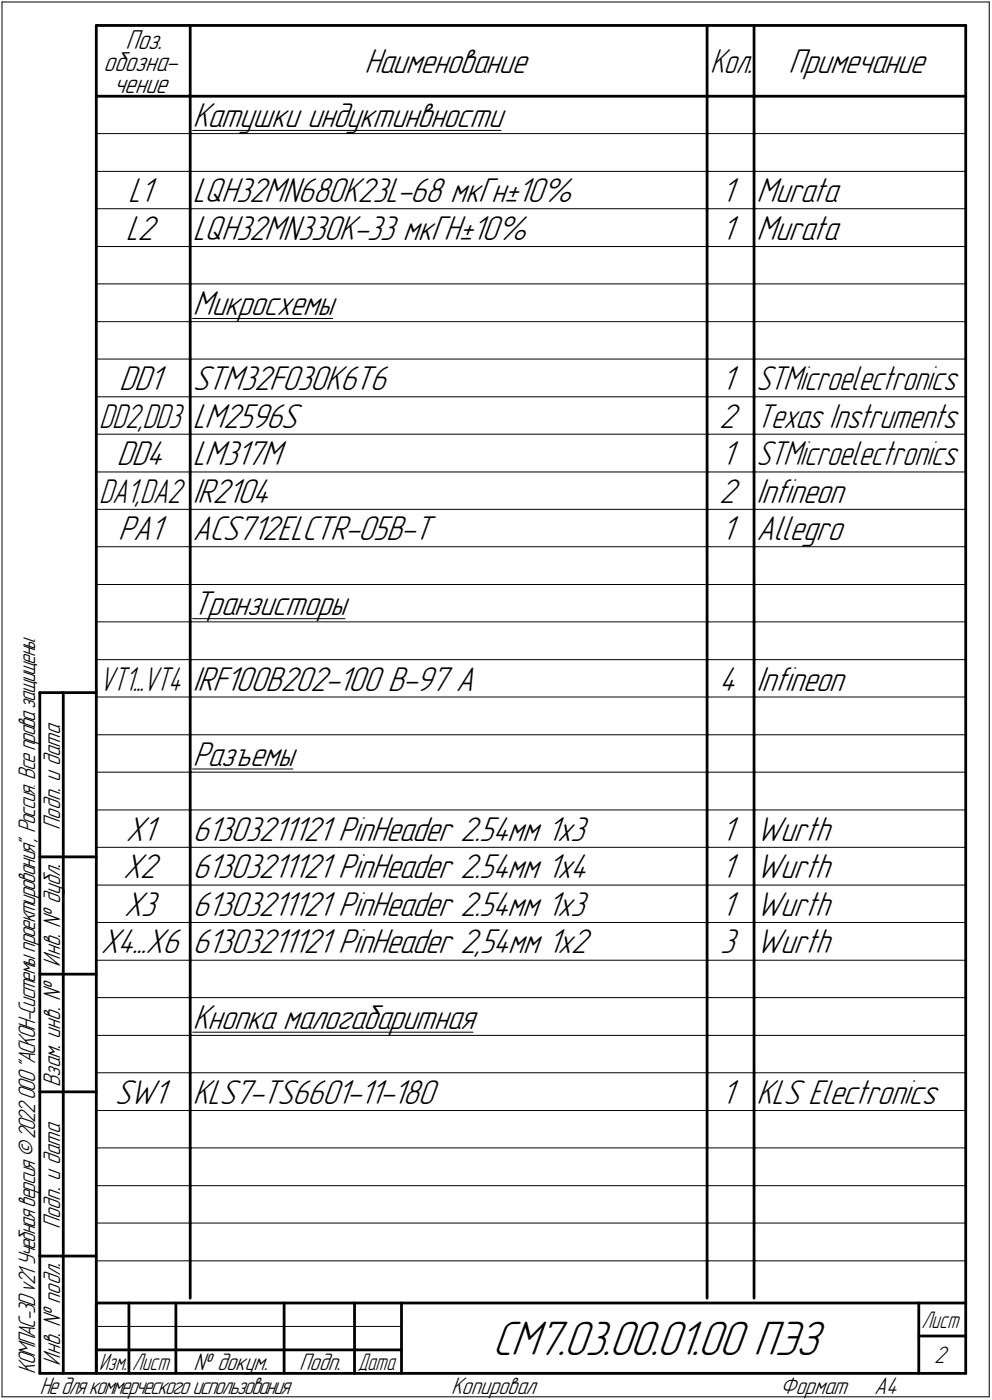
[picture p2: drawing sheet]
<svg xmlns="http://www.w3.org/2000/svg" width="211mm" height="298mm" viewBox="0 0 211 298" stroke-linecap="round" stroke-linejoin="round" font-family="sans-serif">
<defs><g id="words">
<text font-size="10.9" x="104.8" y="288.5">СМ7.03.00.01.00 ПЭЗ</text>
<g font-size="7.8">
<text x="77.5" y="15.5">Наименование</text>
<text x="167.8" y="15.5">Примечание</text>
<text x="41" y="27">Катушки индуктинвности</text>
<text x="27.3" y="43">L1</text>
<text x="41" y="43">LQH32MN680K23L-68 мкГн±10%</text>
<text x="153.5" y="43">1</text>
<text x="161" y="43">Murata</text>
<text x="26.7" y="51">L2</text>
<text x="41" y="51">LQH32MN330K-33 мкГН±10%</text>
<text x="153.5" y="51">1</text>
<text x="161" y="51">Murata</text>
<text x="41" y="67">Микросхемы</text>
<text x="25.4" y="83">DD1</text>
<text x="41" y="83">STM32F030K6T6</text>
<text x="153.5" y="83">1</text>
<text x="41" y="91">LM2596S</text>
<text x="153" y="91">2</text>
<text x="24.8" y="99">DD4</text>
<text x="41" y="99">LM317M</text>
<text x="153.5" y="99">1</text>
<text x="41" y="107">I</text>
<text x="42.1" y="107">R2104</text>
<text x="153" y="107">2</text>
<text x="161" y="107">I</text>
<text x="162.1" y="107">nfineon</text>
<text x="25.2" y="115">PA1</text>
<text x="41" y="115">ACS712ELCTR-05B-T</text>
<text x="153.5" y="115">1</text>
<text x="161" y="115">Allegro</text>
<text x="41" y="131">Транзисторы</text>
<text x="41" y="147">I</text>
<text x="42.1" y="147">RF100B202-100 В-97 А</text>
<text x="153" y="147">4</text>
<text x="161" y="147">I</text>
<text x="162.1" y="147">nfineon</text>
<text x="41" y="163">Разъемы</text>
<text x="26.7" y="179">X1</text>
<text x="41" y="179">61303211121 PinHeader 2.54мм 1x3</text>
<text x="153.5" y="179">1</text>
<text x="161" y="179">Wurth</text>
<text x="26.2" y="187">X2</text>
<text x="41" y="187">61303211121 PinHeader 2.54мм 1x4</text>
<text x="153.5" y="187">1</text>
<text x="161" y="187">Wurth</text>
<text x="26.4" y="195">X3</text>
<text x="41" y="195">61303211121 PinHeader 2.54мм 1x3</text>
<text x="153.5" y="195">1</text>
<text x="161" y="195">Wurth</text>
<text x="21.5" y="203">X4...X6</text>
<text x="41" y="203">61303211121 PinHeader 2,54мм 1х2</text>
<text x="153.2" y="203">3</text>
<text x="161" y="203">Wurth</text>
<text x="41" y="219">Кнопка малогабаритная</text>
<text x="24.4" y="235">SW1</text>
<text x="41" y="235">KLS7-TS6601-11-180</text>
<text x="153.5" y="235">1</text>
<text x="161" y="235">KLS Electronics</text>
</g>
<g font-size="7.7">
<text x="151.1" y="15.5">Кол.</text>
<text x="161" y="83">STMicroelectronics</text>
<text x="21.1" y="91">DD2,DD3</text>
<text x="161" y="91">Texas Instruments</text>
<text x="161" y="99">STMicroelectronics</text>
<text x="21.1" y="107">DA1,DA2</text>
</g>
<text font-size="7.6" x="21.2" y="147">VT1...VT4</text>
<g font-size="6.2">
<text x="26.7" y="10.5">Поз.</text>
<text x="22" y="15.1">обозна-</text>
<text x="24.2" y="19.8">чение</text>
</g>
<g font-size="5.4">
<text x="12.8" y="176.7" transform="rotate(-90 12.8 176.7)">Подп. и дата</text>
<text x="12.8" y="205.8" transform="rotate(-90 12.8 205.8)">Инв. № дубл.</text>
<text x="12.8" y="231.6" transform="rotate(-90 12.8 231.6)">Взам. инв. №</text>
<text x="12.8" y="261.7" transform="rotate(-90 12.8 261.7)">Подп. и дата</text>
<text x="7.5" y="292.5" transform="rotate(-90 7.5 292.5)">КОМПАС-3Dv21 Учебнаяверсия©2022ООО&quot;АСКОН-Системыпроектирования&quot;, Россия. Всеправазащищены.</text>
<text x="12.8" y="290.8" transform="rotate(-90 12.8 290.8)">Инв. № подл.</text>
<text x="41.2" y="291.8">№ докум.</text>
<text x="63.6" y="291.8">Подп.</text>
<text x="198.8" y="290.3">2</text>
<text x="8.5" y="296.7">Недлякоммерческогоиспользования</text>
<text x="96" y="296.8">Копировал</text>
<text x="166" y="296.8">Формат</text>
<text x="186" y="296.8">A4</text>
</g>
<g font-size="5.3">
<text x="196.1" y="282.8">Лист</text>
<text x="21.1" y="291.8">Изм.</text>
<text x="28.1" y="291.8">Лист</text>
<text x="76.1" y="291.8">Дата</text>
</g>
</g></defs>
<g fill="none" stroke="#000" stroke-width=".21">
<path d="M.4 .4h210.1zM.4 .4v297zM210.5 .4v297zM20.5 28.4h20zM20.5 36.5h20zM40.5 28.4h110zM40.5 36.5h110zM41 27.8h65.6zM150.5 28.4h9.9zM150.5 36.5h9.9zM160.4 28.4h45.1zM160.4 36.5h45.1z"/>
<path d="M20.5 44.4h20zM20.5 52.5h20zM40.5 44.4h110zM40.5 52.5h110zM150.5 44.4h9.9zM150.5 52.5h9.9zM160.4 44.4h45.1zM160.4 52.5h45.1zM20.5 60.5h20zM20.5 68.5h20zM20.5 76.5h20zM40.5 60.5h110z"/>
<path d="M40.5 68.5h110zM40.5 76.5h110zM41 67.8h29.8zM150.5 60.5h9.9zM150.5 68.5h9.9zM150.5 76.5h9.9zM160.4 60.5h45.1zM160.4 68.5h45.1zM160.4 76.5h45.1zM20.5 84.5h20zM20.5 92.5h20zM40.5 84.5h110z"/>
<path d="M40.5 92.5h110zM150.5 84.5h9.9zM150.5 92.5h9.9zM160.4 84.5h45.1zM160.4 92.5h45.1zM20.5 100.5h20zM20.5 108.5h20zM20.5 116.4h20zM40.5 100.5h110zM40.5 108.5h110zM40.5 116.4h110zM150.5 100.5h9.9z"/>
<path d="M150.5 108.5h9.9zM150.5 116.4h9.9zM160.4 100.5h45.1zM160.4 108.5h45.1zM160.4 116.4h45.1zM20.5 124.5h20zM20.5 132.4h20zM40.5 124.5h110zM40.5 132.4h110zM41 131.7h32.4zM150.5 124.5h9.9zM150.5 132.4h9.9z"/>
<path d="M160.4 124.5h45.1zM160.4 132.4h45.1zM20.5 140.5h20zM20.5 148.4h20zM20.5 156.5h20zM40.5 140.5h110zM40.5 148.4h110zM40.5 156.5h110zM150.5 140.5h9.9zM150.5 148.4h9.9zM150.5 156.5h9.9zM160.4 140.5h45.1z"/>
<path d="M160.4 148.4h45.1zM160.4 156.5h45.1zM20.5 164.4h20zM20.5 172.5h20zM40.5 164.4h110zM40.5 172.5h110zM41 163.7h21.3zM150.5 164.4h9.9zM150.5 172.5h9.9zM160.4 164.4h45.1zM160.4 172.5h45.1zM20.5 180.4h20z"/>
<path d="M20.5 188.5h20zM20.5 196.4h20zM40.5 180.4h110zM40.5 188.5h110zM40.5 196.4h110zM150.5 180.4h9.9zM150.5 188.5h9.9zM150.5 196.4h9.9zM160.4 180.4h45.1zM160.4 188.5h45.1zM160.4 196.4h45.1zM20.5 204.5h20z"/>
<path d="M20.5 212.4h20zM40.5 204.5h110zM40.5 212.4h110zM41 219.8h59.7zM150.5 204.5h9.9zM150.5 212.4h9.9zM160.4 204.5h45.1zM160.4 212.4h45.1zM20.5 220.5h20zM20.5 228.4h20zM20.5 236.5h20zM40.5 220.5h110z"/>
<path d="M40.5 228.4h110zM40.5 236.5h110zM150.5 220.5h9.9zM150.5 228.4h9.9zM150.5 236.5h9.9zM160.4 220.5h45.1zM160.4 228.4h45.1zM160.4 236.5h45.1zM20.5 244.4h20zM20.5 252.5h20zM40.5 244.4h110zM40.5 252.5h110z"/>
<path d="M150.5 244.4h9.9zM150.5 252.5h9.9zM160.4 244.4h45.1zM160.4 252.5h45.1zM20.5 260.4h20zM20.5 268.5h20zM40.5 260.4h110zM40.5 268.5h110zM150.5 260.4h9.9zM150.5 268.5h9.9zM160.4 260.4h45.1zM160.4 268.5h45.1z"/>
<path d="M.4 297.4h210.1zM20.5 282.4h64.9z"/>
</g>
<g fill="none" stroke="#000" stroke-width=".59">
<path d="M20.5 5.4h185zM20.5 5.4v287zM40.5 5.4v15.1zM150.5 5.4v15.1zM160.4 5.4v15.1zM205.5 5.4v287zM20.5 20.5h185zM40.5 20.5v7.9zM40.5 28.4v8.1zM40.5 36.5v7.9zM150.5 20.5v7.9zM150.5 28.4v8.1z"/>
<path d="M150.5 36.5v7.9zM160.4 20.5v7.9zM160.4 28.4v8.1zM160.4 36.5v7.9zM40.5 44.4v8.1zM40.5 52.5v8zM150.5 44.4v8.1zM150.5 52.5v8zM160.4 44.4v8.1zM160.4 52.5v8zM40.5 60.5v8zM40.5 68.5v8z"/>
<path d="M40.5 76.5v8zM150.5 60.5v8zM150.5 68.5v8zM150.5 76.5v8zM160.4 60.5v8zM160.4 68.5v8zM160.4 76.5v8zM40.5 84.5v8zM40.5 92.5v8zM150.5 84.5v8zM150.5 92.5v8zM160.4 84.5v8z"/>
<path d="M160.4 92.5v8zM40.5 100.5v8zM40.5 108.5v7.9zM40.5 116.4v8.1zM150.5 100.5v8zM150.5 108.5v7.9zM150.5 116.4v8.1zM160.4 100.5v8zM160.4 108.5v7.9zM160.4 116.4v8.1zM40.5 124.5v7.9zM40.5 132.4v8.1z"/>
<path d="M150.5 124.5v7.9zM150.5 132.4v8.1zM160.4 124.5v7.9zM160.4 132.4v8.1zM8.5 147.5v144.9zM8.5 147.5h12zM13.5 147.5v144.9zM40.5 140.5v7.9zM40.5 148.4v8.1zM40.5 156.5v7.9zM150.5 140.5v7.9zM150.5 148.4v8.1z"/>
<path d="M150.5 156.5v7.9zM160.4 140.5v7.9zM160.4 148.4v8.1zM160.4 156.5v7.9zM40.5 164.4v8.1zM40.5 172.5v7.9zM150.5 164.4v8.1zM150.5 172.5v7.9zM160.4 164.4v8.1zM160.4 172.5v7.9zM8.5 182.5h12zM40.5 180.4v8.1z"/>
<path d="M40.5 188.5v7.9zM40.5 196.4v8.1zM150.5 180.4v8.1zM150.5 188.5v7.9zM150.5 196.4v8.1zM160.4 180.4v8.1zM160.4 188.5v7.9zM160.4 196.4v8.1zM8.5 207.4h12zM40.5 204.5v7.9zM40.5 212.4v8.1zM150.5 204.5v7.9z"/>
<path d="M150.5 212.4v8.1zM160.4 204.5v7.9zM160.4 212.4v8.1zM8.5 232.5h12zM40.5 220.5v7.9zM40.5 228.4v8.1zM40.5 236.5v7.9zM150.5 220.5v7.9zM150.5 228.4v8.1zM150.5 236.5v7.9zM160.4 220.5v7.9zM160.4 228.4v8.1z"/>
<path d="M160.4 236.5v7.9zM40.5 244.4v8.1zM40.5 252.5v7.9zM150.5 244.4v8.1zM150.5 252.5v7.9zM160.4 244.4v8.1zM160.4 252.5v7.9zM8.5 267.5h12zM20.5 277.5h185zM20.5 277.5v14.9zM27.4 277.5v14.9zM37.4 277.5v14.9z"/>
<path d="M40.5 260.4v8.1zM40.5 268.5v7.9zM60.5 277.5v14.9zM75.4 277.5v14.9zM85.4 277.5v14.9zM150.5 260.4v8.1zM150.5 268.5v7.9zM160.4 260.4v8.1zM160.4 268.5v7.9zM195.5 277.5v14.9zM8.5 292.4h12zM20.5 292.4h185z"/>
<path d="M20.5 287.4h6.9zM27.4 287.4h10zM37.4 287.4h23.1zM60.5 287.4h14.9zM75.4 287.4h10zM195.5 284.5h10z"/>
</g>
<use href="#words"/>
</svg>
